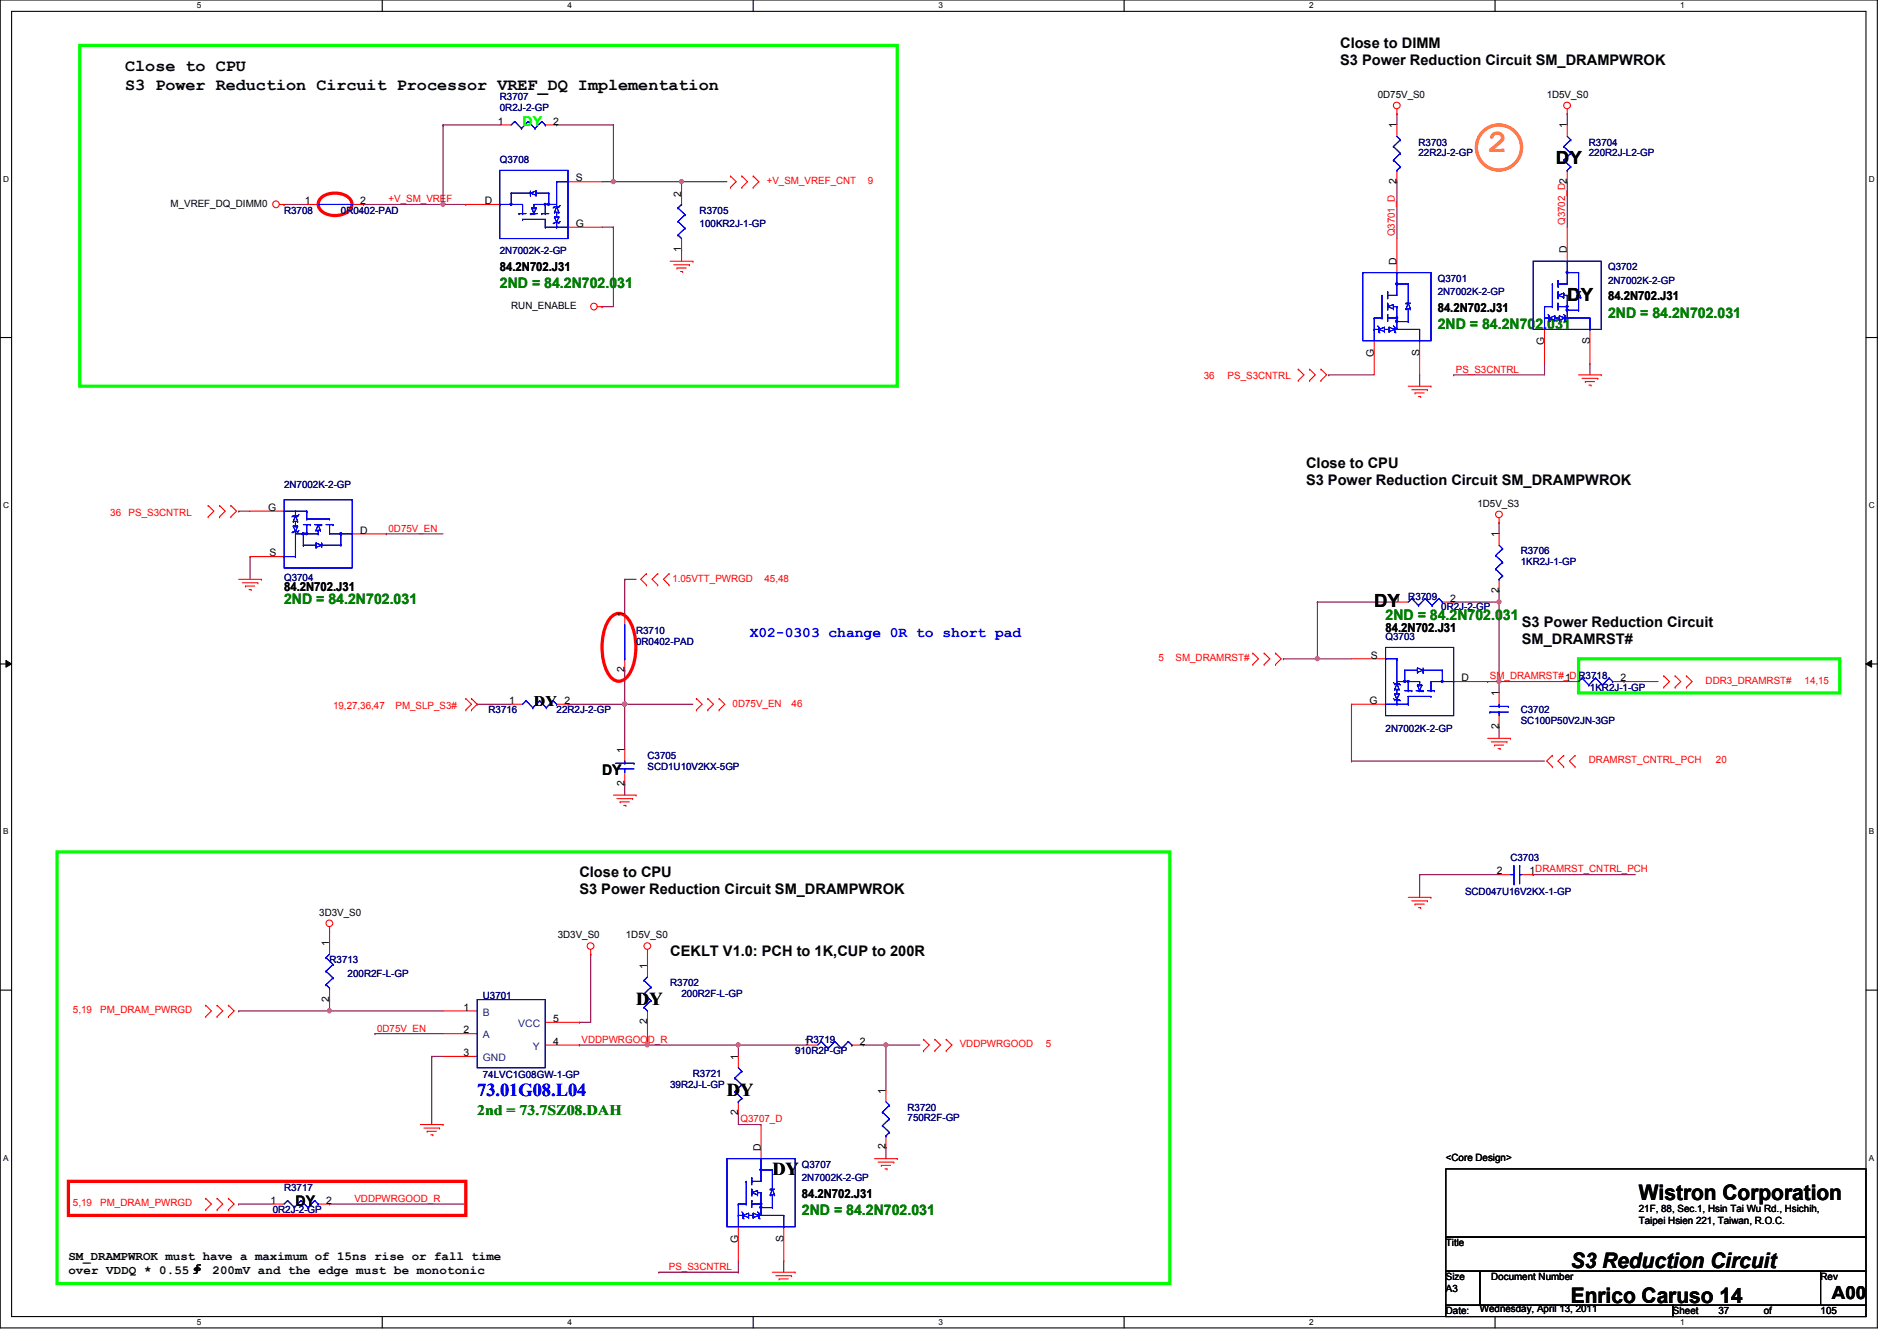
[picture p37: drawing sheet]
<svg xmlns="http://www.w3.org/2000/svg" width="297mm" height="210mm" viewBox="0 0 297 210" stroke-linecap="round" stroke-linejoin="round" font-family="sans-serif">
<defs><g id="words">
<text font-size="5.1" fill="#ff8000" x="233" y="23.8">2</text>
<g font-size="3.3">
<text x="256.6" y="187.9">Wistron Corporation</text>
<text x="246" y="203.9">Enrico Caruso 14</text>
<text x="246" y="198.5">S3 Reduction Circuit</text>
</g>
<g font-size="2.8">
<text x="243.6" y="25.7">DY</text>
<text x="245.4" y="47.1">DY</text>
<text x="215.2" y="95.1">DY</text>
<text x="99.6" y="157.3">DY</text>
<text x="113.8" y="171.5">DY</text>
<text x="120.9" y="183.9">DY</text>
<text x="286.8" y="203.4">A00</text>
</g>
<text font-size="2.8" fill="#00f" x="74.7" y="171.5">73.01G08.L04</text>
<g font-size="2.6">
<text x="19.6" y="11">Close to CPU</text>
<text x="19.6" y="14">S3 Power Reduction Circuit Processor VREF_DQ Implementation</text>
</g>
<g font-size="2.3">
<text x="209.8" y="7.5">Close to DIMM</text>
<text x="209.8" y="10.2">S3 Power Reduction Circuit SM_DRAMPWROK</text>
<text x="204.5" y="73.2">Close to CPU</text>
<text x="204.5" y="76">S3 Power Reduction Circuit SM_DRAMPWROK</text>
<text x="238.3" y="98.1">S3 Power Reduction Circuit</text>
<text x="238.3" y="100.9">SM_DRAMRST#</text>
<text x="83.6" y="110.6">DY</text>
<text x="94.3" y="121.2">DY</text>
<text x="90.7" y="137.2">Close to CPU</text>
<text x="90.7" y="140">S3 Power Reduction Circuit SM_DRAMPWROK</text>
<text x="104.9" y="149.7">CEKLT V1.0: PCH to 1K,CUP to 200R</text>
<text x="46.3" y="188.8">DY</text>
</g>
<g font-size="2.3" fill="#008000">
<text x="78.3" y="45.1">2ND = 84.2N702.031</text>
<text x="225.1" y="51.6">2ND = 84.2N702.031</text>
<text x="251.8" y="49.8">2ND = 84.2N702.031</text>
<text x="44.5" y="94.6">2ND = 84.2N702.031</text>
<text x="217" y="97.1">2ND = 84.2N702.031</text>
<text x="74.7" y="174.6">2nd = 73.7SZ08.DAH</text>
<text x="125.6" y="190.2">2ND = 84.2N702.031</text>
</g>
<text font-size="2.3" fill="#00f" x="117.4" y="99.7">X02-0303 change 0R to short pad</text>
<text font-size="2.1" fill="#0f0" x="81.8" y="19.8">DY</text>
<g font-size="1.9">
<text x="78.3" y="42.4">84.2N702.J31</text>
<text x="251.8" y="47">84.2N702.J31</text>
<text x="225.1" y="48.8">84.2N702.J31</text>
<text x="44.5" y="92.5">84.2N702.J31</text>
<text x="217" y="98.9">84.2N702.J31</text>
<text x="125.6" y="187.5">84.2N702.J31</text>
<text x="10.7" y="197.2">SM_DRAMPWROK must have a maximum of 15ns rise or fall time</text>
<text x="10.7" y="199.4">over VDDQ * 0.55∮ 200mV and the edge must be monotonic</text>
</g>
<g font-size="1.6" fill="#000080">
<text x="78.3" y="15.7">R3707</text>
<text x="78.3" y="17.4">0R2J-2-GP</text>
<text x="222.1" y="22.8">R3703</text>
<text x="248.8" y="22.8">R3704</text>
<text x="78.3" y="25.4">Q3708</text>
<text x="222.1" y="24.4">22R2J-2-GP</text>
<text x="248.8" y="24.4">220R2J-L2-GP</text>
<text x="44.5" y="33.4">R3708</text>
<text x="53.4" y="33.4">0R0402-PAD</text>
<text x="109.6" y="33.4">R3705</text>
<text x="109.6" y="35.6">100KR2J-1-GP</text>
<text x="78.3" y="39.8">2N7002K-2-GP</text>
<text x="225.1" y="44.1">Q3701</text>
<text x="225.1" y="46.2">2N7002K-2-GP</text>
<text x="251.8" y="42.3">Q3702</text>
<text x="251.8" y="44.4">2N7002K-2-GP</text>
<text x="44.5" y="76.5">2N7002K-2-GP</text>
<text x="238.1" y="86.8">R3706</text>
<text x="238.1" y="88.4">1KR2J-1-GP</text>
<text x="44.5" y="90.9">Q3704</text>
<text x="220.5" y="93.9">R3709</text>
<text x="225.7" y="95.5">0R2J-2-GP</text>
<text x="99.6" y="99.2">R3710</text>
<text x="99.6" y="101">0R0402-PAD</text>
<text x="217" y="100.1">Q3703</text>
<text x="247.2" y="106.3">R3718</text>
<text x="76.5" y="111.7">R3716</text>
<text x="87.2" y="111.7">22R2J-2-GP</text>
<text x="238.1" y="111.7">C3702</text>
<text x="238.1" y="113.3">SC100P50V2JN-3GP</text>
<text x="249" y="108.1">1KR2J-1-GP</text>
<text x="101.4" y="118.8">C3705</text>
<text x="217" y="114.5">2N7002K-2-GP</text>
<text x="101.4" y="120.6">SCD1U10V2KX-5GP</text>
<text x="236.5" y="134.8">C3703</text>
<text x="229.4" y="140.1">SCD047U16V2KX-1-GP</text>
<text x="51.6" y="150.8">R3713</text>
<text x="54.4" y="152.9">200R2F-L-GP</text>
<text x="104.9" y="154.3">R3702</text>
<text x="75.6" y="156.3">U3701</text>
<text x="106.7" y="156.1">200R2F-L-GP</text>
<text x="124.5" y="165">910R2F-GP</text>
<text x="75.6" y="168.7">74LVC1G08GW-1-GP</text>
<text x="104.9" y="170.3">39R2J-L-GP</text>
<text x="108.5" y="168.6">R3721</text>
<text x="142.1" y="173.9">R3720</text>
<text x="142.1" y="175.5">750R2F-GP</text>
<text x="125.6" y="182.8">Q3707</text>
<text x="125.6" y="184.9">2N7002K-2-GP</text>
<text x="42.7" y="189.9">0R2J-2-GP</text>
<text x="44.5" y="186.4">R3717</text>
</g>
<g font-size="1.6">
<text x="215.7" y="15.3">0D75V_S0</text>
<text x="242.2" y="15.3">1D5V_S0</text>
<text x="77.9" y="19.5">1</text>
<text x="86.6" y="19.5">2</text>
<text x="218.7" y="20.1" transform="rotate(-90 218.7 20.1)">1</text>
<text x="245.4" y="20.1" transform="rotate(-90 245.4 20.1)">1</text>
<text x="90.2" y="28.4">S</text>
<text x="218.7" y="28.8" transform="rotate(-90 218.7 28.8)">2</text>
<text x="26.7" y="32.4">M_VREF_DQ_DIMM0</text>
<text x="47.7" y="32">1</text>
<text x="56.4" y="32">2</text>
<text x="75.9" y="32">D</text>
<text x="90.2" y="35.5">G</text>
<text x="106.7" y="30.8" transform="rotate(-90 106.7 30.8)">2</text>
<text x="106.7" y="39.5" transform="rotate(-90 106.7 39.5)">1</text>
<text x="218.7" y="41.4" transform="rotate(-90 218.7 41.4)">D</text>
<text x="245.4" y="39.7" transform="rotate(-90 245.4 39.7)">D</text>
<text x="80" y="48.4">RUN_ENABLE</text>
<text x="248.9" y="53.9" transform="rotate(-90 248.9 53.9)">S</text>
<text x="215.1" y="55.8" transform="rotate(-90 215.1 55.8)">G</text>
<text x="222.2" y="55.7" transform="rotate(-90 222.2 55.7)">S</text>
<text x="241.8" y="54.1" transform="rotate(-90 241.8 54.1)">G</text>
<text x="42" y="80">G</text>
<text x="56.4" y="83.5">D</text>
<text x="231.3" y="79.3">1D5V_S3</text>
<text x="42.2" y="87.1">S</text>
<text x="234.7" y="84.1" transform="rotate(-90 234.7 84.1)">1</text>
<text x="218.4" y="94.2">1</text>
<text x="227.1" y="94.2">2</text>
<text x="234.7" y="92.8" transform="rotate(-90 234.7 92.8)">2</text>
<text x="97.8" y="96.6" transform="rotate(-90 97.8 96.6)">1</text>
<text x="97.8" y="105.2" transform="rotate(-90 97.8 105.2)">2</text>
<text x="214.7" y="103.1">S</text>
<text x="228.9" y="106.6">D</text>
<text x="245.1" y="106.6">1</text>
<text x="253.7" y="106.6">2</text>
<text x="79.7" y="110.2">1</text>
<text x="88.4" y="110.2">2</text>
<text x="214.5" y="110.2">G</text>
<text x="234.7" y="109" transform="rotate(-90 234.7 109)">1</text>
<text x="97.8" y="117.9" transform="rotate(-90 97.8 117.9)">1</text>
<text x="234.7" y="114.1" transform="rotate(-90 234.7 114.1)">2</text>
<text x="97.8" y="123" transform="rotate(-90 97.8 123)">2</text>
<text x="234.4" y="136.9">2</text>
<text x="239.5" y="136.9">1DRAMRST_CNTRL_PCH</text>
<text x="50" y="143.3">3D3V_S0</text>
<text x="51.6" y="148.1" transform="rotate(-90 51.6 148.1)">1</text>
<text x="87.3" y="146.9">3D3V_S0</text>
<text x="98" y="146.9">1D5V_S0</text>
<text x="101.3" y="151.7" transform="rotate(-90 101.3 151.7)">1</text>
<text x="51.6" y="156.8" transform="rotate(-90 51.6 156.8)">2</text>
<text x="72.6" y="158.2">1</text>
<text x="72.6" y="161.8">2</text>
<text x="86.6" y="160">5</text>
<text x="101.3" y="160.4" transform="rotate(-90 101.3 160.4)">2</text>
<text x="72.6" y="165.3">3</text>
<text x="86.6" y="163.5">4</text>
<text x="115.6" y="165.9" transform="rotate(-90 115.6 165.9)">1</text>
<text x="125.9" y="163.5">1R3719</text>
<text x="134.6" y="163.5">2</text>
<text x="138.7" y="171.2" transform="rotate(-90 138.7 171.2)">1</text>
<text x="115.6" y="174.6" transform="rotate(-90 115.6 174.6)">2</text>
<text x="138.7" y="179.9" transform="rotate(-90 138.7 179.9)">2</text>
<text x="119.1" y="180.1" transform="rotate(-90 119.1 180.1)">D</text>
<text x="226.4" y="181.7">&lt;Core Design&gt;</text>
<text x="42.4" y="188.4">1</text>
<text x="51.1" y="188.4">2</text>
<text x="256.6" y="189.7">21F, 88, Sec.1, Hsin Tai Wu Rd., Hsichih,</text>
<text x="256.6" y="191.6">Taipei Hsien 221, Taiwan, R.O.C.</text>
<text x="115.6" y="194.5" transform="rotate(-90 115.6 194.5)">G</text>
<text x="122.7" y="194.4" transform="rotate(-90 122.7 194.4)">S</text>
<text x="226.4" y="195.1">Title</text>
<text x="226.4" y="200.4">Size</text>
<text x="226.4" y="202.2">A3</text>
<text x="233.5" y="200.4">Document Number</text>
<text x="285.1" y="200.4">Rev</text>
<text x="226.4" y="205.7">Date:</text>
<text x="231.7" y="205.4">Wednesday, April 13, 2011</text>
<text x="262" y="205.7">Sheet</text>
<text x="269.1" y="205.7">37</text>
<text x="276.2" y="205.7">of</text>
<text x="285.1" y="205.7">105</text>
</g>
<g font-size="1.6" fill="#f00">
<text x="120.1" y="28.8">+V_SM_VREF_CNT</text>
<text x="135.9" y="28.8">9</text>
<text x="60.8" y="31.7">+V_SM_VREF</text>
<text x="245.1" y="35.2" transform="rotate(-90 245.1 35.2)">Q3702_D2</text>
<text x="218.4" y="37" transform="rotate(-90 218.4 37)">Q3701_D</text>
<text x="188.5" y="59.4">36</text>
<text x="192.2" y="59.4">PS_S3CNTRL</text>
<text x="228" y="58.3">PS_S3CNTRL</text>
<text x="17.3" y="80.7">36</text>
<text x="20.1" y="80.7">PS_S3CNTRL</text>
<text x="60.8" y="83.2">0D75V_EN</text>
<text x="105.3" y="91.1">1.05VTT_PWRGD</text>
<text x="119.7" y="91.1">45,48</text>
<text x="181.4" y="103.5">5</text>
<text x="184.1" y="103.5">SM_DRAMRST#</text>
<text x="233.3" y="106.3">SM_DRAMRST#_D</text>
<text x="267.1" y="107.1">DDR3_DRAMRST#</text>
<text x="282.6" y="107.1">14,15</text>
<text x="52.2" y="111">19,27,36,47</text>
<text x="61.9" y="111">PM_SLP_S3#</text>
<text x="114.7" y="110.6">0D75V_EN</text>
<text x="123.9" y="110.6">46</text>
<text x="248.8" y="119.5">DRAMRST_CNTRL_PCH</text>
<text x="268.7" y="119.5">20</text>
<text x="11.4" y="158.6">5,19</text>
<text x="15.7" y="158.6">PM_DRAM_PWRGD</text>
<text x="59.1" y="161.5">0D75V_EN</text>
<text x="91.1" y="163.2">VDDPWRGOOD_R</text>
<text x="150.3" y="164">VDDPWRGOOD</text>
<text x="163.8" y="164">5</text>
<text x="115.9" y="175.7">Q3707_D</text>
<text x="11.4" y="188.8">5,19</text>
<text x="15.7" y="188.8">PM_DRAM_PWRGD</text>
<text x="55.5" y="188.1">VDDPWRGOOD_R</text>
<text x="104.7" y="198.8">PS_S3CNTRL</text>
</g>
<g font-size="1.6" fill="#004080">
<text x="75.6" y="159">B</text>
<text x="81.1" y="160.7">VCC</text>
<text x="75.6" y="162.5">A</text>
<text x="75.6" y="166.1">GND</text>
<text x="83.4" y="164.3">Y</text>
</g>
<g font-size="1.3">
<text x="30.8" y="1.3">5</text>
<text x="88.9" y="1.3">4</text>
<text x="146.9" y="1.3">3</text>
<text x="205" y="1.3">2</text>
<text x="263.1" y="1.3">1</text>
<text x=".5" y="28.4">D</text>
<text x="292.6" y="28.4">D</text>
<text x=".5" y="79.5">C</text>
<text x="292.6" y="79.5">C</text>
<text x=".5" y="130.6">B</text>
<text x="292.6" y="130.6">B</text>
<text x=".5" y="181.7">A</text>
<text x="292.6" y="181.7">A</text>
<text x="30.8" y="207.4">5</text>
<text x="88.9" y="207.4">4</text>
<text x="146.9" y="207.4">3</text>
<text x="205" y="207.4">2</text>
<text x="263.1" y="207.4">1</text>
</g>
</g></defs>
<path d="M0 0h294v207.9h-294zM1.8 1.8h290.4v204.3h-290.4z" fill="none" stroke="#000" stroke-width=".17"/>
<g fill="#fff">
<path d="M30.8 .2h.7v1.4h-.7z"/>
<path d="M30.8 206.2h.7v1.4h-.7z"/>
</g>
<path d="M59.9 0v1.8M59.9 206.1v1.8" fill="none" stroke="#000" stroke-width=".17"/>
<g fill="#fff">
<path d="M88.9 .2h.6v1.4h-.6z"/>
<path d="M88.9 206.2h.6v1.4h-.6z"/>
</g>
<path d="M117.9 0v1.8M117.9 206.1v1.8" fill="none" stroke="#000" stroke-width=".17"/>
<g fill="#fff">
<path d="M146.9 .2h.7v1.4h-.7z"/>
<path d="M146.9 206.2h.7v1.4h-.7z"/>
</g>
<path d="M176 0v1.8M176 206.1v1.8" fill="none" stroke="#000" stroke-width=".17"/>
<g fill="#fff">
<path d="M205 .2h.7v1.4h-.7z"/>
<path d="M205 206.2h.7v1.4h-.7z"/>
</g>
<path d="M234.1 0v1.8M234.1 206.1v1.8" fill="none" stroke="#000" stroke-width=".17"/>
<g fill="#fff">
<path d="M263.1 .2h.7v1.4h-.7z"/>
<path d="M263.1 206.2h.7v1.4h-.7z"/>
<path d="M.5 27.3h.9v1.4h-.9z"/>
<path d="M292.6 27.3h.9v1.4h-.9z"/>
<path d="M.5 78.4h.9v1.4h-.9z"/>
<path d="M292.6 78.4h.9v1.4h-.9z"/>
</g>
<path d="M0 52.8h1.8M292.2 52.8h1.8" fill="none" stroke="#000" stroke-width=".17"/>
<g fill="#fff">
<path d="M.5 129.5h.8v1.4h-.8z"/>
<path d="M292.6 129.5h.9v1.4h-.9z"/>
</g>
<path d="M0 103.9h1.8M292.2 103.9h1.8" fill="none" stroke="#000" stroke-width=".17"/>
<path d="M.9 103.4l.9 .5-.9 .5zM292.2 103.9l.9-.5v1z" fill="#000"/>
<path d="M.9 103.4l.9 .5-.9 .5zM292.2 103.9l.9-.5v1z" fill="none" stroke="#000" stroke-width=".16"/>
<g fill="#fff">
<path d="M.5 180.5h.8v1.4h-.8z"/>
<path d="M292.6 180.5h.9v1.4h-.9z"/>
</g>
<path d="M0 155h1.8M292.2 155h1.8" fill="none" stroke="#000" stroke-width=".17"/>
<g fill="none" stroke="#800040" stroke-width=".17">
<path d="M218.7 17.8h.1M218.7 17.8v1.8M218.7 28.4h.1M218.7 28.4v8.9M208.1 58.7h.1M208.1 58.7h7.1M222.3 58.7h.1M222.3 58.7v1.8M227.6 58.7h.1M241.8 56.9h.1M241.8 56.9v1.8h-14.2M37.4 80h.1"/>
<path d="M37.4 80h1.8M39.2 87.1h.1M39.2 87.1v3.6M60.5 83.6h.1M60.5 83.6h8.9M206.3 94.2h.1M206.3 94.2v8.9M206.3 94.2h12.4M234.7 92.5h.1M234.7 92.5v1.7M201 103.1h.1M201 103.1h10.6"/>
<path d="M206.3 103.1h.1M211.6 119.1h.1M211.6 110.2h.1M211.6 119.1h30.2M211.6 110.2v8.9M234.7 113.8h.1M234.7 113.8v1.8"/>
</g>
<circle cx="206.3" cy="103.1" r=".32" fill="#f0f"/>
<circle cx="206.3" cy="103.1" r=".32" fill="none" stroke="#f0f" stroke-width=".17"/>
<path d="M234.7 94.2h.1M234.7 94.2v14.3M234.7 106.7h.1" fill="none" stroke="#800040" stroke-width=".17"/>
<circle cx="234.7" cy="106.7" r=".32" fill="#f0f"/>
<circle cx="234.7" cy="106.7" r=".32" fill="none" stroke="#f0f" stroke-width=".17"/>
<circle cx="234.7" cy="94.2" r=".32" fill="#f0f"/>
<circle cx="234.7" cy="94.2" r=".32" fill="none" stroke="#f0f" stroke-width=".17"/>
<g fill="none" stroke="#800040" stroke-width=".17">
<path d="M227.6 94.2h.1M227.6 94.2h7.1M234.7 81.8h.1M234.7 81.8v1.8M233 106.7h.1M233 106.7h12.4M234.7 106.7h.1M254.3 106.7h.1M254.3 106.7h5.3M222.3 136.9h.1M222.3 136.9v3.6M222.3 136.9h12.4"/>
<path d="M240.1 136.9h.1M240.1 136.9h16M37.4 158.2h.1M37.4 158.2h32M51.6 145.8h.1M51.6 156.5h.1M51.6 158.2h.1M51.6 145.8v1.8M51.6 156.5v1.7M138.7 163.6h.1M138.7 163.6v7.1"/>
</g>
<circle cx="51.6" cy="158.2" r=".32" fill="#f0f"/>
<circle cx="51.6" cy="158.2" r=".32" fill="none" stroke="#f0f" stroke-width=".17"/>
<path d="M92.5 149.4h.1M92.5 149.4v10.6h-1.8M101.4 149.4h.1M101.4 149.4v1.7M58.7 161.8h.1M58.7 161.8h10.7M67.6 165.4h.1M67.6 165.4h1.8M90.7 160h.1M90.7 163.6h.1M90.7 163.6h10.7" fill="none" stroke="#800040" stroke-width=".17"/>
<circle cx="101.4" cy="163.5" r=".32" fill="#f0f"/>
<circle cx="101.4" cy="163.5" r=".32" fill="none" stroke="#f0f" stroke-width=".17"/>
<path d="M67.6 165.4h.1M67.6 165.4v10.6M138.7 163.6h.1M138.7 163.6h5.4" fill="none" stroke="#800040" stroke-width=".17"/>
<circle cx="138.7" cy="163.5" r=".32" fill="#f0f"/>
<circle cx="138.7" cy="163.5" r=".32" fill="none" stroke="#f0f" stroke-width=".17"/>
<g fill="none" stroke="#800040" stroke-width=".17">
<path d="M87.2 19.6h.1M87.2 19.6h8.9M96.1 19.6h.1M96.1 19.6v8.8M94.3 35.6h1.8M96.1 35.6h.1M96.1 35.6v12.4h-1.8M94.3 48h.1M115.6 174.2h.1M115.6 174.2v1.8M135.2 163.6h.1M135.2 163.6h3.5"/>
<path d="M138.7 179.6h.1M138.7 179.6v1.8M37.4 188.5h.1M37.4 188.5h5.3M51.6 188.5h.1M51.6 188.5h21.3M103.2 199.1h.1M103.2 199.1h12.4M115.6 199.1h.1M115.6 197.4v1.7"/>
</g>
<circle cx="96" cy="28.4" r=".32" fill="#f0f"/>
<circle cx="96" cy="28.4" r=".32" fill="none" stroke="#f0f" stroke-width=".17"/>
<path d="M56.9 32h.1M56.9 32h12.5" fill="none" stroke="#800040" stroke-width=".17"/>
<circle cx="69.4" cy="32" r=".32" fill="#f0f"/>
<circle cx="69.4" cy="32" r=".32" fill="none" stroke="#f0f" stroke-width=".17"/>
<path d="M69.4 19.6h.1M69.4 19.6v12.4h3.5M69.4 19.6h8.9M44.5 32h.1M44.5 32h3.5M72.9 32h.1M96.1 28.4h.1M96.1 28.4h17.7M106.7 28.4h.1M106.7 39.1h.1M106.7 28.4v1.8M106.7 39.1v1.8" fill="none" stroke="#800040" stroke-width=".17"/>
<circle cx="106.7" cy="28.4" r=".32" fill="#f0f"/>
<circle cx="106.7" cy="28.4" r=".32" fill="none" stroke="#f0f" stroke-width=".17"/>
<path d="M94.3 28.4h1.8M96.1 28.4h.1M97.8 110.2h.1M97.8 110.2h10.7" fill="none" stroke="#800040" stroke-width=".17"/>
<circle cx="97.8" cy="110.2" r=".32" fill="#f0f"/>
<circle cx="97.8" cy="110.2" r=".32" fill="none" stroke="#f0f" stroke-width=".17"/>
<path d="M97.8 90.7h.1M97.8 90.7v5.3M97.8 90.7h1.8M74.7 110.2h.1M74.7 110.2h5.3M88.9 110.2h.1M88.9 110.2h8.9M97.8 104.9h.1M97.8 110.2h.1M97.8 104.9v12.4M97.8 122.7h.1M97.8 122.7v1.8" fill="none" stroke="#800040" stroke-width=".17"/>
<circle cx="97.8" cy="110.2" r=".32" fill="#f0f"/>
<circle cx="97.8" cy="110.2" r=".32" fill="none" stroke="#f0f" stroke-width=".17"/>
<g fill="none" stroke="#800040" stroke-width=".17">
<path d="M245.4 17.8h.1M245.4 17.8v1.8M245.4 28.4h.1M245.4 28.4v7.2M249 56.9h.1M249 56.9v1.8M101.4 160h.1M101.4 163.6h.1M101.4 160v3.6M101.4 163.6h24.9M115.6 163.6h.1M115.6 163.6v1.8"/>
<path d="M115.6 176h3.6M119.2 176h.1M122.7 197.4h.1M122.7 197.4v1.7"/>
</g>
<circle cx="115.6" cy="163.5" r=".32" fill="#f0f"/>
<circle cx="115.6" cy="163.5" r=".32" fill="none" stroke="#f0f" stroke-width=".17"/>
<g fill="none" stroke="#f00" stroke-width=".17">
<path d="M218.7 17.8h.1M218.7 17.1v.7M245.4 17.8h.1M245.4 17.1v.7M43.8 32h.7M44.5 32h.1M114.4 29.3h.1M114.4 27.6h.1M114.4 27.6l.9 .8-.9 .9M116.2 27.6h.1M116.2 29.3h.1M116.2 27.6l.8 .8-.8 .9"/>
<path d="M117.9 29.3h.1M117.9 27.6h.1M117.9 27.6l.9 .8-.9 .9M93.6 48h.7M94.3 48h.1M104.9 40.9h3.6M105.5 41.4h2.4M106 42h.1M106 42h1.4M106.5 42.5h.4M106.9 42.5h.1M107.9 41.4h.1"/>
<path d="M108.5 40.9h.1M203.3 59.6h.1M203.3 57.8h.1M203.3 57.8l.9 .9-.9 .9M205.1 57.8h.1M205.1 59.6h.1M205.1 57.8l.8 .9-.8 .9M206.8 59.6h.1M206.8 57.8h.1M206.8 57.8l.9 .9-.9 .9M247.2 58.7h3.5M247.7 59.2h2.5"/>
<path d="M248.2 59.7h.1M248.2 59.7h1.5M250.2 59.2h.1M250.7 58.7h.1M32.6 79.1h.1M32.6 79.1l.9 .9-.9 .9M34.4 79.1h.1M34.4 79.1l.9 .9-.9 .9M36.1 79.1h.1M36.1 79.1l.9 .9-.9 .9M220.5 60.5h3.6M221.1 61h2.4"/>
<path d="M221.6 61.5h.1M221.6 61.5h1.4M222.1 62.1h.4M222.5 62.1h.1M223.5 61h.1M224.1 60.5h.1M248.8 60.3h.3M249.1 60.3h.1M32.6 80.9h.1M34.4 80.9h.1M36.1 80.9h.1M37.4 90.7h3.5"/>
<path d="M37.9 91.2h2.5M38.4 91.7h.1M38.4 91.7h1.5M39 92.3h.3M39.3 92.3h.1M40.4 91.2h.1M40.9 90.7h.1M101.2 91.6h.1M101.2 89.8h.1M101.2 89.8l-.9 .9 .9 .9M103 89.8h.1M103 91.6h.1"/>
<path d="M103 89.8l-.9 .9 .9 .9M104.8 91.6h.1M104.8 89.8h.1M104.8 89.8l-.9 .9 .9 .9M234.7 81.8h.1M234.7 81.1v.7M72.9 111.1h.1M72.9 109.3h.1M72.9 109.3l.9 .9-.9 .9M73.8 109.3h.1M73.8 111.1h.1M73.8 109.3l.9 .9-.9 .9"/>
<path d="M109 111.1h.1M109 109.3h.1M109 109.3l.9 .9-.9 .9M110.8 109.3h.1M110.8 111.1h.1M110.8 109.3l.9 .9-.9 .9M112.6 111.1h.1M112.6 109.3h.1M112.6 109.3l.9 .9-.9 .9M196.2 102.2h.1M196.2 104h.1M196.2 102.2l.9 .9-.9 .9"/>
<path d="M197.9 104h.1M197.9 102.2h.1M197.9 102.2l.9 .9-.9 .9M199.7 102.2h.1M199.7 104h.1M199.7 102.2l.9 .9-.9 .9M233 115.6h3.5M233.5 116.1h2.5M234 116.6h.1M234 116.6h1.5M234.6 117.2h.3M234.9 117.2h.1"/>
<path d="M236 116.1h.1M236.5 115.6h.1M243.1 118.2h.1M243.1 118.2l-.9 .9 .9 .9M244.9 118.2h.1M244.9 118.2l-.9 .9 .9 .9M246.6 118.2h.1M246.6 118.2l-.9 .9 .9 .9M260.5 107.6h.1M260.5 105.8h.1M260.5 105.8l.9 .9-.9 .9M262.3 105.8h.1"/>
<path d="M262.3 107.6h.1M262.3 105.8l.9 .9-.9 .9M264.1 107.6h.1M264.1 105.8h.1M264.1 105.8l.9 .9-.9 .9M96.1 124.5h3.5M96.6 125h2.5M97.1 125.5h.1M97.1 125.5h1.4M97.7 126.1h.3M98 126.1h.1M99.1 125h.1"/>
<path d="M99.6 124.5h.1M243.1 120h.1M244.9 120h.1M246.6 120h.1M32.2 159.1h.1M32.2 157.4h.1M32.2 157.4l.9 .8-.9 .9M34 157.4h.1M34 159.1h.1M34 157.4l.9 .8-.9 .9M35.8 159.1h.1M35.8 157.4h.1"/>
<path d="M35.8 157.4l.9 .8-.9 .9M51.6 145.8h.1M51.6 145.1v.7M92.5 149.4h.1M92.5 148.6v.8M101.4 149.4h.1M101.4 148.6v.8M220.5 140.5h3.6M221.1 141h2.4M221.6 141.5h.1M221.6 141.5h1.4M222.1 142.1h.4"/>
<path d="M222.5 142.1h.1M223.5 141h.1M224.1 140.5h.1M65.8 176h3.6M66.4 176.6h2.4M66.9 177.1h.1M66.9 177.1h1.4M67.4 177.6h.4M67.8 177.6h.1M68.8 176.6h.1M69.4 176h.1M119.2 176v5.4"/>
<path d="M144.6 164.5h.1M144.6 162.7h.1M144.6 162.7l.9 .9-.9 .9M146.4 162.7h.1M146.4 164.5h.1M146.4 162.7l.9 .9-.9 .9M148.2 164.5h.1M148.2 162.7h.1M148.2 162.7l.9 .9-.9 .9M32.2 189.4h.1M32.2 187.6h.1M32.2 187.6l.9 .9-.9 .9"/>
<path d="M34 187.6h.1M34 189.4h.1M34 187.6l.9 .9-.9 .9M35.8 189.4h.1M35.8 187.6h.1M35.8 187.6l.9 .9-.9 .9M115.6 192v5.4M120.9 199.1h3.6M121.5 199.7h2.4M122.7 192v5.4M123.9 199.7h.1M124.5 199.1h.1"/>
<path d="M136.9 181.4h3.6M137.5 181.9h2.5M138 182.4h.1M138 182.4h1.4M138.6 183h.3M138.9 183h.1M140 181.9h.1M140.5 181.4h.1M122 200.2h.1M122 200.2h1.4M122.6 200.7h.3M122.9 200.7h.1"/>
<circle cx="218.7" cy="16.5" r=".52"/>
<circle cx="245.4" cy="16.5" r=".52"/>
<circle cx="43.2" cy="32" r=".52"/>
<circle cx="93" cy="48" r=".52"/>
<circle cx="234.7" cy="80.5" r=".52"/>
<circle cx="51.6" cy="144.5" r=".52"/>
<circle cx="92.5" cy="148.1" r=".52"/>
<circle cx="101.4" cy="148.1" r=".52"/>
</g>
<path d="M226.4 183h65.8v10.6h-65.8zM226.4 193.6h65.8v5.4h-65.8zM226.4 199h5.3v5.3h-5.3zM231.7 199h53.4v5.3h-53.4zM285.1 199h7.1v5.3h-7.1zM226.4 204.3h35.6v1.8h-35.6zM262 204.3h30.2v1.8h-30.2z" fill="none" stroke="#000" stroke-width=".17"/>
<circle cx="234.7" cy="23.1" r="3.5" fill="none" stroke="#ff8000" stroke-width=".51"/>
<path d="M12.5 7.1h128v53.4h-128zM247.2 103.1h40.9v5.4h-40.9zM8.9 133.3h174.3v67.6h-174.3z" fill="none" stroke="#0f0" stroke-width=".51"/>
<path d="M50.2 31.1a3.5 3.5 0 0 1 4.6 0 1.5 1.5 0 0 1-1 2.4 3.2 3.2 0 0 1-3.9-1.1l-.1-.4 .1-.5zM95.9 96.4a1.61 1.61 0 0 1 2.5 .5 8.9 8.9 0 0 1 0 8.8 1.67 1.67 0 0 1-1.5 .9 1.67 1.67 0 0 1-1.5-.9 9 9 0 0 1 0-8.8zM10.7 184.9h62.2v5.3h-62.2z" fill="none" stroke="#f00" stroke-width=".51"/>
<g fill="none" stroke="#00f" stroke-width=".17">
<path d="M115.6 188.5h.1M115.6 190.2h.1M115.6 188.5v3.5M115.6 190.2h.7M115.6 188.5h1.2M116.2 189.7l.1 .2M116.3 189.9h.1M116.3 190.6h.1M116.3 190.2h.1M116.3 189.9v.7M116.3 190.6l.2 .2M116.3 190.2l.9 .4"/>
<path d="M116.8 188.5h.1M116.8 184.9h.1M116.8 184.9v3.6M117.2 190.6h.1M117.2 189.9h.1M117.2 190.2h.7M117.2 189.9v.7M117.2 189.9l-.9 .3M117.9 190.6h.1M117.9 189.9h.1M117.9 190.2h.1M117.9 189.9v.7"/>
<path d="M117.9 189.9l.9 .3M118.6 189.7l.2 .2M118.8 190.2h.1M118.8 190.6h.1M118.8 189.9h.1M118.8 190.2h3.9M118.8 190.2l-.9 .4M118.8 190.6l.2 .2M118.8 189.9v.7M119.2 186.7h.1M119.2 186.7v3.5M122.7 190.2h.1"/>
<path d="M122.7 192h.1M122.7 190.2v1.8"/>
</g>
<path d="M119 188.3h.2v.2h-.2z" fill-rule="evenodd" fill="#00f"/>
<path d="M117.7 188.5h.1M117.7 187.9h.1M117.7 188.5h1.5M117.7 187.9v1.1M119 188.3h.2v.2h-.2z" fill="none" stroke="#00f" stroke-width=".17"/>
<path d="M119 188.8h.2v.3h-.2z" fill-rule="evenodd" fill="#00f"/>
<g fill="none" stroke="#00f" stroke-width=".17">
<path d="M117.7 186.1h.1M117.7 186.4h.1M117.7 186.7h.1M117.7 184.9h.1M117.7 184.4h.1M117.7 184.4v1.1M117.7 186.1v1.1M117.7 186.7l.9 .3M118.6 186.7h.1M118.6 187h.1M118.6 186.7h.6M118.6 186.4l-.9 .3"/>
<path d="M119 188.8h.2v.3h-.2zM119.2 181.4h.1M119.2 183.1h.1M119.2 181.4v3.5h-1.5M119.2 183.1h1.7M119.3 189h1.6M120.6 187h.1M120.6 186.1h.1M120.6 187h.7M120.6 186.1h.7M120.9 189h.1M120.9 187h.1"/>
<path d="M120.9 186.1h.1M120.9 183.1h.1M120.9 183.1v3M120.9 187v2M120.9 186.1l.4 .9M120.9 186.1l-.3 .9M121.3 187h.1"/>
</g>
<path d="M119 183h.2v.2h-.2z" fill-rule="evenodd" fill="#00f"/>
<g fill="none" stroke="#00f" stroke-width=".17">
<path d="M113.8 181.4h10.7v10.6h-10.7zM115.6 188.5h.1M115.6 190.2h.1M115.6 188.5v3.5M115.6 190.2h.7M115.6 188.5h1.2M116.2 189.7l.1 .2M116.3 189.9h.1M116.3 190.6h.1M116.3 190.2h.1M116.3 189.9v.7M116.3 190.6l.2 .2"/>
<path d="M116.3 190.2l.9 .4M116.8 188.5h.1M116.8 184.9h.1M116.8 184.9v3.6M117.2 190.6h.1M117.2 189.9h.1M117.2 190.2h.7M117.2 189.9v.7M117.2 189.9l-.9 .3M117.9 190.6h.1M117.9 189.9h.1M117.9 190.2h.1"/>
<path d="M117.9 189.9v.7M117.9 189.9l.9 .3M118.6 186.4h.1M118.6 186.4v.6M118.6 189.7l.2 .2M118.8 190.2h.1M118.8 190.6h.1M118.8 189.9h.1M118.8 190.2h3.9M118.8 190.2l-.9 .4M118.8 190.6l.2 .2M118.8 189.9v.7"/>
<path d="M119 183h.2v.2h-.2zM119.2 186.7h.1M119.2 186.7v3.5M122.7 190.2h.1M122.7 192h.1M122.7 190.2v1.8"/>
</g>
<path d="M119 188.3h.2v.2h-.2z" fill-rule="evenodd" fill="#00f"/>
<path d="M117.7 188.5h.1M117.7 187.9h.1M117.7 188.5h1.5M117.7 187.9v1.1M119 188.3h.2v.2h-.2z" fill="none" stroke="#00f" stroke-width=".17"/>
<path d="M119 188.8h.2v.3h-.2z" fill-rule="evenodd" fill="#00f"/>
<g fill="none" stroke="#00f" stroke-width=".17">
<path d="M117.7 186.1h.1M117.7 186.4h.1M117.7 186.7h.1M117.7 184.9h.1M117.7 184.4h.1M117.7 184.4v1.1M117.7 186.1v1.1M117.7 186.7l.9 .3M118.6 186.7h.1M118.6 187h.1M118.6 186.7h.6M118.6 186.4l-.9 .3"/>
<path d="M119 188.8h.2v.3h-.2zM119.2 181.4h.1M119.2 183.1h.1M119.2 181.4v3.5h-1.5M119.2 183.1h1.7M119.3 189h1.6M120.6 187h.1M120.6 186.1h.1M120.6 187h.7M120.6 186.1h.7M120.9 189h.1M120.9 187h.1"/>
<path d="M120.9 186.1h.1M120.9 183.1h.1M120.9 183.1v3M120.9 187v2M120.9 186.1l.4 .9M120.9 186.1l-.3 .9M121.3 187h.1"/>
</g>
<path d="M119 183h.2v.2h-.2z" fill-rule="evenodd" fill="#00f"/>
<g fill="none" stroke="#00f" stroke-width=".17">
<path d="M81.8 34.3h.1M81.8 34.3h3.6M83.6 32h.1M83.6 32h3.6M85.4 35.6h.1M85.4 34.3h.1M85.4 35.6h3.5M85.4 34.3v1.3M86.8 34.8h.1M86.8 34h.1M86.8 33.2h.1M86.8 32.3h.1"/>
<path d="M86.8 34.8h.7M86.8 34.8l-.2 .2M86.8 34h.7M86.8 34l.4 .8M86.8 33.2h.7M86.8 32.3l-.2 .3M86.8 32.3h.7M87.2 35.6h.1M87.2 34.8h.1M87.2 32.3h.1M87.2 33.2h.1M87.2 28.4h.1"/>
<path d="M87.2 28.4v3.9M87.2 33.2v.8M87.2 34.8v.8M87.2 32.3l.3 .9M87.2 32.3l-.4 .9M87.2 28.4h1.7M87.5 34.8h.1M87.5 34h.1M87.5 33.2h.1M87.5 32.3h.1M87.5 34l-.3 .8M87.7 34.7l-.2 .1"/>
<path d="M87.7 32.2l-.2 .1M88.9 28.4h.1M113.8 181.4h10.7v10.6h-10.7zM118.6 186.4h.1M118.6 186.4v.6M119 183h.2v.2h-.2z"/>
</g>
<path d="M72.9 32h5.4M88.9 35.6h5.4M88.9 28.4h5.4" fill="none" stroke="#f00" stroke-width=".17"/>
<path d="M85.2 31.9h.3v.2h-.3z" fill-rule="evenodd" fill="#00f"/>
<path d="M84.8 33.4h.1M84.8 33.4h1.1M85.2 31.9h.3v.2h-.3zM85.4 33.4h.1M85.4 32v1.4" fill="none" stroke="#00f" stroke-width=".17"/>
<path d="M85.8 31.9h.2v.2h-.2z" fill-rule="evenodd" fill="#00f"/>
<g fill="none" stroke="#00f" stroke-width=".17">
<path d="M78.3 32h.1M78.3 32h3.5v1.4M80 30.2h.1M80 32h.1M80 30.2h3.1M80 30.2v1.8M81.3 33.4h.1M81.3 33.4h1.1M81.8 33.4h.1M83.1 33.4h.1M83.1 30.2h.1M83.1 30.6h.1"/>
<path d="M83.1 33.4h1.1M83.1 30.2l.8 .4M83.1 29.9v.7M83.3 33.4h.1M83.3 32.6l.3 .8M83.6 32.6h.1M83.6 33.4h.1M83.6 32v.6M83.9 32.6h.1M83.9 30.2h.1M83.9 29.9h.1M83.9 30.6h.1"/>
<path d="M83.9 32.6l-.3 .8M83.9 30.2h2M83.9 29.9v.7M83.9 29.9l-.8 .3M85.8 31.9h.2v.2h-.2zM85.9 30.2h.1M85.9 30.2v1.6"/>
</g>
<path d="M79.9 31.9h.2v.2h-.2z" fill-rule="evenodd" fill="#00f"/>
<g fill="none" stroke="#00f" stroke-width=".17">
<path d="M78.3 26.7h10.6v10.6h-10.6zM79.9 31.9h.2v.2h-.2zM81.8 34.3h.1M81.8 34.3h3.6M83.3 32.6h.1M83.3 32.6h.6M83.6 32h.1M83.6 32h3.6M85.4 35.6h.1M85.4 34.3h.1M85.4 35.6h3.5M85.4 34.3v1.3"/>
<path d="M86.8 34.8h.1M86.8 34h.1M86.8 33.2h.1M86.8 32.3h.1M86.8 34.8h.7M86.8 34.8l-.2 .2M86.8 34h.7M86.8 34l.4 .8M86.8 33.2h.7M86.8 32.3l-.2 .3M86.8 32.3h.7M87.2 35.6h.1"/>
<path d="M87.2 34.8h.1M87.2 32.3h.1M87.2 33.2h.1M87.2 28.4h.1M87.2 28.4v3.9M87.2 33.2v.8M87.2 34.8v.8M87.2 32.3l.3 .9M87.2 32.3l-.4 .9M87.2 28.4h1.7M87.5 34.8h.1M87.5 34h.1"/>
<path d="M87.5 33.2h.1M87.5 32.3h.1M87.5 34l-.3 .8M87.7 34.7l-.2 .1M87.7 32.2l-.2 .1M88.9 28.4h.1"/>
</g>
<path d="M85.2 31.9h.3v.2h-.3z" fill-rule="evenodd" fill="#00f"/>
<path d="M84.8 33.4h.1M84.8 33.4h1.1M85.2 31.9h.3v.2h-.3zM85.4 33.4h.1M85.4 32v1.4" fill="none" stroke="#00f" stroke-width=".17"/>
<path d="M85.8 31.9h.2v.2h-.2z" fill-rule="evenodd" fill="#00f"/>
<g fill="none" stroke="#00f" stroke-width=".17">
<path d="M78.3 32h.1M78.3 32h3.5v1.4M80 30.2h.1M80 32h.1M80 30.2h3.1M80 30.2v1.8M81.3 33.4h.1M81.3 33.4h1.1M81.8 33.4h.1M83.1 33.4h.1M83.1 30.2h.1M83.1 30.6h.1"/>
<path d="M83.1 33.4h1.1M83.1 30.2l.8 .4M83.1 29.9v.7M83.3 33.4h.1M83.3 32.6l.3 .8M83.6 32.6h.1M83.6 33.4h.1M83.6 32v.6M83.9 32.6h.1M83.9 30.2h.1M83.9 29.9h.1M83.9 30.6h.1"/>
<path d="M83.9 32.6l-.3 .8M83.9 30.2h2M83.9 29.9v.7M83.9 29.9l-.8 .3M85.8 31.9h.2v.2h-.2zM85.9 30.2h.1M85.9 30.2v1.6"/>
</g>
<path d="M79.9 31.9h.2v.2h-.2z" fill-rule="evenodd" fill="#00f"/>
<g fill="none" stroke="#00f" stroke-width=".17">
<path d="M49.8 32h5.4M55.2 32h.1M78.3 26.7h10.6v10.6h-10.6zM79.9 31.9h.2v.2h-.2zM83.3 32.6h.1M83.3 32.6h.6M244.9 22.9h.1M244.9 25.1h.1M244.9 22.9l1.1 1.1M244.9 25.1l1.1 1M245.4 26.7h.1M245.4 21.3l.6 .6"/>
<path d="M246 21.9h.1M246 24h.1M246 26.1h.1M246 21.9l-1.1 1M246 24l-1.1 1.1M246 26.1l-.6 .6M44.5 87.1h.1M44.5 80h3.5M44.5 87.1h1.8M45.9 80.7h.1M45.9 81.6h.1M45.9 82.3h.1"/>
<path d="M45.9 83.2h.1M45.9 80.7h.7M45.9 80.7l-.2 .2M45.9 81.6h.7M45.9 82.3l.4 .9M45.9 82.3h.7M45.9 83.2l-.2 .2M45.9 83.2h.7M46.3 80h.1M46.3 80.7h.1M46.3 83.2h.1M46.3 82.3h.1"/>
<path d="M46.3 87.1h.1M46.3 80v.7M46.3 81.6v.7M46.3 83.2v3.9M46.3 80.7l-.4 .9M46.3 80.7l.3 .9M46.3 83.6h3.5M46.6 80.7h.1M46.6 81.6h.1M46.6 82.3h.1M46.6 83.2h.1M46.6 82.3l-.3 .9"/>
<path d="M46.8 80.6l-.2 .1M46.8 83l-.2 .2M48 80h.1M48 81.2h.1M48 80v1.2M48 81.2h3.6M49.8 83.6h.1M51.6 81.2h.1M97.8 97.8v5.3M234.2 87h.1M234.2 89.1h.1M234.2 87l1.1 1"/>
<path d="M234.2 89.1l1.1 1M234.7 90.7h.1M234.7 85.3l.6 .6M235.3 85.9h.1M235.3 88h.1M235.3 90.1h.1M235.3 85.9l-1.1 1.1M235.3 88l-1.1 1.1M235.3 90.1l-.6 .6M96.4 119.5h2.9M97.8 103.1h.1M97.8 119.5h.1"/>
<path d="M97.8 119.1v.4M99.3 119.5h.1M233.3 111.5h.1M233.3 110.6h2.9M233.3 111.5h2.9M234.7 110.6h.1M234.7 111.5h.1M234.7 110.2v.4M234.7 111.5v.5M236.2 110.6h.1M96.4 120.4h.1M96.4 120.4h2.9"/>
<path d="M97.8 120.4h.1M97.8 120.4v.5M236.5 136.9h.6M237.1 136.9h.1M237.1 138.3h.1M237.1 135.5v2.8M238 136.9h.1M238 135.5h.1M238 136.9h.3M238 135.5v2.8"/>
</g>
<g fill="none" stroke="#f00" stroke-width=".17">
<path d="M245.4 19.6v1.7M48 32h1.8M55.2 32h1.7M245.4 26.7v1.7M39.2 80h5.3M39.2 87.1h5.3M55.2 83.6h5.3M97.8 96v1.8M234.7 83.6v1.7M234.7 90.7v1.8M97.8 103.1v1.8M97.8 117.3v1.8"/>
<path d="M234.7 108.5v1.7M234.7 112v1.8M97.8 120.9v1.8M234.7 136.9h1.8M238.3 136.9h1.8"/>
</g>
<path d="M47.9 83.4h.2v.2h-.2z" fill-rule="evenodd" fill="#00f"/>
<path d="M47.5 82.1h1.1M47.9 83.4h.2v.2h-.2zM48 82.1h.1M48 82.1v1.5M48.6 82.1h.1" fill="none" stroke="#00f" stroke-width=".17"/>
<path d="M47.4 83.4h.2v.2h-.2z" fill-rule="evenodd" fill="#00f"/>
<g fill="none" stroke="#00f" stroke-width=".17">
<path d="M47.4 83.4h.2v.2h-.2zM47.5 85.3h.1M47.5 83.7v1.6M47.5 85.3h2M49.3 82.1h1.1M49.5 83h.1M49.5 85.3h.1M49.5 85.7h.1M49.5 85h.1M49.5 85v.7M49.5 85l.9 .3M49.8 83h.1"/>
<path d="M49.8 82.1h.1M49.8 83v.6M49.8 82.1l.4 .9M49.8 82.1l-.3 .9M50.2 82.1h.1M50.4 82.1h.1M50.4 85.3h.1M50.4 85h.1M50.4 85.3h3M50.4 85.3l-.9 .4M50.4 85v.7M51.1 82.1h1.1"/>
<path d="M51.6 82.1h.1M51.6 82.1v1.5h3.6M52.2 82.1h.1M53.4 85.3h.1M53.4 83.6h.1M53.4 83.6v1.7M55.2 83.6h.1"/>
</g>
<path d="M53.2 83.4h.3v.2h-.3z" fill-rule="evenodd" fill="#00f"/>
<g fill="none" stroke="#00f" stroke-width=".17">
<path d="M44.5 78.2h10.7v10.7h-10.7zM44.5 87.1h.1M44.5 80h3.5M44.5 87.1h1.8M45.9 80.7h.1M45.9 81.6h.1M45.9 82.3h.1M45.9 83.2h.1M45.9 80.7h.7M45.9 80.7l-.2 .2M45.9 81.6h.7M45.9 82.3l.4 .9"/>
<path d="M45.9 82.3h.7M45.9 83.2l-.2 .2M45.9 83.2h.7M46.3 80h.1M46.3 80.7h.1M46.3 83.2h.1M46.3 82.3h.1M46.3 87.1h.1M46.3 80v.7M46.3 81.6v.7M46.3 83.2v3.9M46.3 80.7l-.4 .9"/>
<path d="M46.3 80.7l.3 .9M46.3 83.6h3.5M46.6 80.7h.1M46.6 81.6h.1M46.6 82.3h.1M46.6 83.2h.1M46.6 82.3l-.3 .9M46.8 80.6l-.2 .1M46.8 83l-.2 .2M48 80h.1M48 81.2h.1M48 80v1.2"/>
<path d="M48 81.2h3.6M49.5 83h.7M49.8 83.6h.1M50.2 83h.1M51.6 81.2h.1M53.2 83.4h.3v.2h-.3z"/>
</g>
<path d="M47.9 83.4h.2v.2h-.2z" fill-rule="evenodd" fill="#00f"/>
<path d="M47.5 82.1h1.1M47.9 83.4h.2v.2h-.2zM48 82.1h.1M48 82.1v1.5M48.6 82.1h.1" fill="none" stroke="#00f" stroke-width=".17"/>
<path d="M47.4 83.4h.2v.2h-.2z" fill-rule="evenodd" fill="#00f"/>
<g fill="none" stroke="#00f" stroke-width=".17">
<path d="M47.4 83.4h.2v.2h-.2zM47.5 85.3h.1M47.5 83.7v1.6M47.5 85.3h2M49.3 82.1h1.1M49.5 83h.1M49.5 85.3h.1M49.5 85.7h.1M49.5 85h.1M49.5 85v.7M49.5 85l.9 .3M49.8 83h.1"/>
<path d="M49.8 82.1h.1M49.8 83v.6M49.8 82.1l.4 .9M49.8 82.1l-.3 .9M50.2 82.1h.1M50.4 82.1h.1M50.4 85.3h.1M50.4 85h.1M50.4 85.3h3M50.4 85.3l-.9 .4M50.4 85v.7M51.1 82.1h1.1"/>
<path d="M51.6 82.1h.1M51.6 82.1v1.5h3.6M52.2 82.1h.1M53.4 85.3h.1M53.4 83.6h.1M53.4 83.6v1.7M55.2 83.6h.1"/>
</g>
<path d="M53.2 83.4h.3v.2h-.3z" fill-rule="evenodd" fill="#00f"/>
<g fill="none" stroke="#00f" stroke-width=".17">
<path d="M215.2 49.8h.1M215.2 51.6h.1M215.2 49.8v3.5M215.2 51.6h.7M215.2 49.8h1.2M215.7 51l.2 .2M215.9 51.2h.1M215.9 51.9h.1M215.9 51.6h.1M215.9 51.2v.7M215.9 51.9l.2 .2M215.9 51.6l.9 .3"/>
<path d="M216.4 49.8h.1M216.4 46.2h.1M216.4 46.2v3.6M216.8 51.9h.1M216.8 51.2h.1M216.8 51.6h.7M216.8 51.2v.7M216.8 51.2l-.9 .4M217.5 51.9h.1M217.5 51.2h.1M217.5 51.6h.1M217.5 51.2v.7"/>
<path d="M217.5 51.2l.9 .4M218.2 51l.2 .2M218.4 51.6h.1M218.4 51.9h.1M218.4 51.2h.1M218.4 51.6h3.9M218.4 51.6l-.9 .3M218.4 51.9l.2 .2M218.4 51.2v.7M218.7 48h.1M218.7 48v3.6M222.3 51.6h.1"/>
<path d="M222.3 53.3h.1M222.3 51.6v1.7M44.5 78.2h10.7v10.7h-10.7zM49.5 83h.7M50.2 83h.1M53.2 83.4h.3v.2h-.3z"/>
</g>
<path d="M218.7 37.3v5.4M215.2 53.3v5.4M222.3 53.3v5.4" fill="none" stroke="#f00" stroke-width=".17"/>
<path d="M218.6 49.6h.2v.3h-.2z" fill-rule="evenodd" fill="#00f"/>
<path d="M217.3 49.8h.1M217.3 49.2h.1M217.3 49.8h1.4M217.3 49.2v1.1M218.6 49.6h.2v.3h-.2z" fill="none" stroke="#00f" stroke-width=".17"/>
<path d="M218.6 50.2h.2v.2h-.2z" fill-rule="evenodd" fill="#00f"/>
<g fill="none" stroke="#00f" stroke-width=".17">
<path d="M217.3 47.5h.1M217.3 47.7h.1M217.3 48h.1M217.3 46.2h.1M217.3 45.7h.1M217.3 45.7v1.1M217.3 47.5v1.1M217.3 48l.9 .3M218.2 48h.1M218.2 48.3h.1M218.2 48h.5M218.2 47.7l-.9 .3"/>
<path d="M218.6 50.2h.2v.2h-.2zM218.7 42.7h.1M218.7 44.4h.1M218.7 42.7v3.5h-1.4M218.7 44.4h1.8M218.9 50.3h1.6M220.2 48.3h.1M220.2 47.5h.1M220.2 48.3h.6M220.2 47.5h.6M220.5 50.3h.1M220.5 48.3h.1"/>
<path d="M220.5 47.5h.1M220.5 44.4h.1M220.5 44.4v3.1M220.5 48.3v2M220.5 47.5l.3 .8M220.5 47.5l-.3 .8M220.8 48.3h.1"/>
</g>
<path d="M218.6 44.3h.2v.2h-.2z" fill-rule="evenodd" fill="#00f"/>
<g fill="none" stroke="#00f" stroke-width=".17">
<path d="M213.4 42.7h10.7v10.6h-10.7zM215.2 49.8h.1M215.2 51.6h.1M215.2 49.8v3.5M215.2 51.6h.7M215.2 49.8h1.2M215.7 51l.2 .2M215.9 51.2h.1M215.9 51.9h.1M215.9 51.6h.1M215.9 51.2v.7M215.9 51.9l.2 .2"/>
<path d="M215.9 51.6l.9 .3M216.4 49.8h.1M216.4 46.2h.1M216.4 46.2v3.6M216.8 51.9h.1M216.8 51.2h.1M216.8 51.6h.7M216.8 51.2v.7M216.8 51.2l-.9 .4M217.5 51.9h.1M217.5 51.2h.1M217.5 51.6h.1"/>
<path d="M217.5 51.2v.7M217.5 51.2l.9 .4M218.2 47.7h.1M218.2 47.7v.6M218.2 51l.2 .2M218.4 51.6h.1M218.4 51.9h.1M218.4 51.2h.1M218.4 51.6h3.9M218.4 51.6l-.9 .3M218.4 51.9l.2 .2M218.4 51.2v.7"/>
<path d="M218.6 44.3h.2v.2h-.2zM218.7 48h.1M218.7 48v3.6M222.3 51.6h.1M222.3 53.3h.1M222.3 51.6v1.7"/>
</g>
<path d="M218.6 49.6h.2v.3h-.2z" fill-rule="evenodd" fill="#00f"/>
<path d="M217.3 49.8h.1M217.3 49.2h.1M217.3 49.8h1.4M217.3 49.2v1.1M218.6 49.6h.2v.3h-.2z" fill="none" stroke="#00f" stroke-width=".17"/>
<path d="M218.6 50.2h.2v.2h-.2z" fill-rule="evenodd" fill="#00f"/>
<g fill="none" stroke="#00f" stroke-width=".17">
<path d="M217.3 47.5h.1M217.3 47.7h.1M217.3 48h.1M217.3 46.2h.1M217.3 45.7h.1M217.3 45.7v1.1M217.3 47.5v1.1M217.3 48l.9 .3M218.2 48h.1M218.2 48.3h.1M218.2 48h.5M218.2 47.7l-.9 .3"/>
<path d="M218.6 50.2h.2v.2h-.2zM218.7 42.7h.1M218.7 44.4h.1M218.7 42.7v3.5h-1.4M218.7 44.4h1.8M218.9 50.3h1.6M220.2 48.3h.1M220.2 47.5h.1M220.2 48.3h.6M220.2 47.5h.6M220.5 50.3h.1M220.5 48.3h.1"/>
<path d="M220.5 47.5h.1M220.5 44.4h.1M220.5 44.4v3.1M220.5 48.3v2M220.5 47.5l.3 .8M220.5 47.5l-.3 .8M220.8 48.3h.1"/>
</g>
<path d="M218.6 44.3h.2v.2h-.2z" fill-rule="evenodd" fill="#00f"/>
<g fill="none" stroke="#00f" stroke-width=".17">
<path d="M80.6 19h.1M80.6 19l-.6 .6M80.6 19l1.1 1.1M82.7 19h.1M82.7 19l-1 1.1M82.7 19l1.1 1.1M84.8 19h.1M84.8 19l-1 1.1M84.8 19l.6 .6M85.4 19.6h.1M81.7 20.1h.1M83.8 20.1h.1"/>
<path d="M106.2 36.8h.1M106.2 34.7h.1M106.2 32.6h.1M106.2 36.8l.5 .5M106.2 34.7l1.1 1M106.2 32.6l1.1 1M106.7 32h.1M106.7 32l-.5 .6M107.3 35.7h.1M107.3 33.6h.1M107.3 35.7l-1.1 1.1M107.3 33.6l-1.1 1.1"/>
<path d="M218.2 22.9h.1M218.2 25.1h.1M218.2 22.9l1.1 1.1M218.2 25.1l1.1 1M218.7 26.7h.1M218.7 21.3l.6 .6M219.3 21.9h.1M219.3 24h.1M219.3 26.1h.1M219.3 21.9l-1.1 1M219.3 24l-1.1 1.1M219.3 26.1l-.6 .6"/>
<path d="M213.4 42.7h10.7v10.6h-10.7zM218.2 47.7h.1M218.2 47.7v.6M218.6 44.3h.2v.2h-.2zM221.1 93.7h.1M221.1 93.7l-.6 .5M221.1 93.7l1 1.1M222.1 94.8h.1M223.2 93.7h.1M223.2 93.7l-1.1 1.1M223.2 93.7l1 1.1M224.2 94.8h.1"/>
<path d="M225.3 93.7h.1M225.3 93.7l-1.1 1.1M225.3 93.7l.5 .5M225.8 94.2h.1M82.4 109.7h.1M82.4 109.7l-.6 .5M82.4 109.7l1 1.1M83.4 110.8h.1M84.5 109.7h.1M84.5 109.7l-1.1 1.1M84.5 109.7l1.1 1.1M85.6 110.8h.1"/>
<path d="M86.6 109.7h.1M86.6 109.7l-1 1.1M86.6 109.7l.6 .5M87.2 110.2h.1M217 103.1h.1M217 110.2h3.5M217 103.1h1.7M218.2 109.3l.2 .2M218.2 106.8l.2 .2M218.4 109.5h.1M218.4 108.6h.1M218.4 107.9h.1"/>
<path d="M218.4 107h.1M218.4 109.5h.7M218.4 108.6l.3 .9M218.4 108.6h.7M218.4 107.9h.7M218.4 107h.7M218.7 110.2h.1M218.7 109.5h.1M218.7 107h.1M218.7 107.9h.1M218.7 103.1h.1M218.7 103.1v3.9"/>
<path d="M218.7 107.9v.7M218.7 109.5v.7M218.7 107l-.3 .9M218.7 107l.4 .9M218.7 106.7h3.6M219.1 109.5h.1M219.1 108.6h.1M219.1 107.9h.1M219.1 107h.1M219.1 109.5l.2 .2M219.1 108.6l-.4 .9M219.1 107l.2 .2"/>
<path d="M220.5 110.2h.1M220.5 109h.1M220.5 109v1.2M220.5 109h3.6M222.3 106.7h.1M224.1 109h.1M247.7 106.1h.1M247.7 106.1l-.5 .6M247.7 106.1l1.1 1.1M248.8 107.2h.1M249.8 106.1h.1M249.8 106.1l-1 1.1"/>
<path d="M249.8 106.1l1.1 1.1M250.9 107.2h.1M252 106.1h.1M252 106.1l-1.1 1.1M252 106.1l.5 .6M252.5 106.7h.1M51.1 149.9h.1M51.1 152h.1M51.1 154.1h.1M51.1 149.9l1.1 1.1M51.1 152l1.1 1.1M51.1 154.1l.5 .6"/>
<path d="M51.6 154.7h.1M51.6 149.4l-.5 .5M52.2 151h.1M52.2 153.1h.1M52.2 151l-1.1 1M52.2 153.1l-1.1 1M74.7 156.5h10.7v10.6h-10.7zM100.8 153.5h.1M100.8 155.6h.1M100.8 157.7h.1M100.8 153.5l1.1 1M100.8 155.6l1.1 1"/>
<path d="M100.8 157.7l.6 .5M101.4 158.2h.1M101.4 152.9l-.6 .6M101.9 154.5h.1M101.9 156.6h.1M101.9 154.5l-1.1 1.1M101.9 156.6l-1.1 1.1M115.1 168.7h.1M115.1 170.9h.1M115.1 168.7l1.1 1.1M115.1 170.9l1.1 1M115.6 172.5h.1"/>
<path d="M115.6 167.1l.6 .6M116.2 167.7h.1M116.2 169.8h.1M116.2 171.9h.1M116.2 167.7l-1.1 1M116.2 169.8l-1.1 1.1M116.2 171.9l-.6 .6M128.6 163h.1M128.6 163l-.5 .6M128.6 163l1.1 1.1M129.7 164.1h.1M130.7 163h.1"/>
<path d="M130.7 163l-1 1.1M130.7 163l1.1 1.1M131.8 164.1h.1M132.8 163h.1M132.8 163l-1 1.1M132.8 163l.6 .6M133.4 163.6h.1M138.2 174.1h.1M138.2 176.2h.1M138.2 174.1l1.1 1M138.2 176.2l1.1 1M138.7 177.8h.1"/>
<path d="M138.7 172.5l.6 .5M139.3 173h.1M139.3 175.1h.1M139.3 177.2h.1M139.3 173l-1.1 1.1M139.3 175.1l-1.1 1.1M139.3 177.2l-.6 .6M45 187.9h.1M45 187.9l-.5 .6M45 187.9l1.1 1.1M46.1 189h.1M47.2 187.9h.1"/>
<path d="M47.2 187.9l-1.1 1.1M47.2 187.9l1 1.1M48.2 189h.1M49.3 187.9h.1M49.3 187.9l-1.1 1.1M49.3 187.9l.5 .6M49.8 188.5h.1"/>
</g>
<g fill="none" stroke="#f00" stroke-width=".17">
<path d="M78.3 19.6h1.7M85.4 19.6h1.8M218.7 19.6v1.7M106.7 30.2v1.8M106.7 37.3v1.8M218.7 26.7v1.7M218.7 94.2h1.8M225.8 94.2h1.8M80 110.2h1.8M87.2 110.2h1.7M211.6 110.2h5.4M211.6 103.1h5.4"/>
<path d="M227.6 106.7h5.4M245.4 106.7h1.8M252.5 106.7h1.8M51.6 147.6v1.8M51.6 154.7v1.8M69.4 158.2h5.3M101.4 151.1v1.8M101.4 158.2v1.8M69.4 161.8h5.3M69.4 165.4h5.3M85.4 163.6h5.3M85.4 160h5.3"/>
<path d="M115.6 165.4v1.7M115.6 172.5v1.7M126.3 163.6h1.8M133.4 163.6h1.8M138.7 170.7v1.8M138.7 177.8v1.8M42.7 188.5h1.8M49.8 188.5h1.8"/>
</g>
<path d="M220.4 106.5h.2v.3h-.2z" fill-rule="evenodd" fill="#00f"/>
<path d="M220 108.1h1.1M220.4 106.5h.2v.3h-.2zM220.5 108.1h.1M220.5 106.7v1.4M221.1 108.1h.1" fill="none" stroke="#00f" stroke-width=".17"/>
<path d="M219.8 106.5h.3v.3h-.3z" fill-rule="evenodd" fill="#00f"/>
<g fill="none" stroke="#00f" stroke-width=".17">
<path d="M219.8 106.5h.3v.3h-.3zM220 104.9h.1M220 104.9v1.6M220 104.9h1.9M221.7 108.1h1.1M221.9 107.2h.1M221.9 104.9h.1M221.9 104.6h.1M221.9 105.2h.1M221.9 107.2l.4 .9M221.9 104.6v.6M221.9 104.6l.9 .3"/>
<path d="M222.3 107.2h.1M222.3 108.1h.1M222.3 106.7v.5M222.6 108.1h.1M222.6 107.2l-.3 .9M222.8 108.1h.1M222.8 104.9h.1M222.8 105.2h.1M222.8 104.9h3M222.8 104.9l-.9 .3M222.8 104.6v.6M223.5 108.1h1.1"/>
<path d="M224.1 108.1h.1M224.6 108.1h.1M225.8 104.9h.1M225.8 106.7h.1M225.8 104.9v1.8M227.6 106.7h.1M227.6 106.7h-3.5v1.4"/>
</g>
<path d="M225.7 106.5h.2v.3h-.2z" fill-rule="evenodd" fill="#00f"/>
<g fill="none" stroke="#00f" stroke-width=".17">
<path d="M217 101.3h10.6v10.7h-10.6zM217 103.1h.1M217 110.2h3.5M217 103.1h1.7M218.2 109.3l.2 .2M218.2 106.8l.2 .2M218.4 109.5h.1M218.4 108.6h.1M218.4 107.9h.1M218.4 107h.1M218.4 109.5h.7M218.4 108.6l.3 .9"/>
<path d="M218.4 108.6h.7M218.4 107.9h.7M218.4 107h.7M218.7 110.2h.1M218.7 109.5h.1M218.7 107h.1M218.7 107.9h.1M218.7 103.1h.1M218.7 103.1v3.9M218.7 107.9v.7M218.7 109.5v.7M218.7 107l-.3 .9"/>
<path d="M218.7 107l.4 .9M218.7 106.7h3.6M219.1 109.5h.1M219.1 108.6h.1M219.1 107.9h.1M219.1 107h.1M219.1 109.5l.2 .2M219.1 108.6l-.4 .9M219.1 107l.2 .2M220.5 110.2h.1M220.5 109h.1M220.5 109v1.2"/>
<path d="M220.5 109h3.6M221.9 107.2h.7M222.3 106.7h.1M222.6 107.2h.1M224.1 109h.1M225.7 106.5h.2v.3h-.2z"/>
</g>
<path d="M220.4 106.5h.2v.3h-.2z" fill-rule="evenodd" fill="#00f"/>
<path d="M220 108.1h1.1M220.4 106.5h.2v.3h-.2zM220.5 108.1h.1M220.5 106.7v1.4M221.1 108.1h.1" fill="none" stroke="#00f" stroke-width=".17"/>
<path d="M219.8 106.5h.3v.3h-.3z" fill-rule="evenodd" fill="#00f"/>
<g fill="none" stroke="#00f" stroke-width=".17">
<path d="M219.8 106.5h.3v.3h-.3zM220 104.9h.1M220 104.9v1.6M220 104.9h1.9M221.7 108.1h1.1M221.9 107.2h.1M221.9 104.9h.1M221.9 104.6h.1M221.9 105.2h.1M221.9 107.2l.4 .9M221.9 104.6v.6M221.9 104.6l.9 .3"/>
<path d="M222.3 107.2h.1M222.3 108.1h.1M222.3 106.7v.5M222.6 108.1h.1M222.6 107.2l-.3 .9M222.8 108.1h.1M222.8 104.9h.1M222.8 105.2h.1M222.8 104.9h3M222.8 104.9l-.9 .3M222.8 104.6v.6M223.5 108.1h1.1"/>
<path d="M224.1 108.1h.1M224.6 108.1h.1M225.8 104.9h.1M225.8 106.7h.1M225.8 104.9v1.8M227.6 106.7h.1M227.6 106.7h-3.5v1.4"/>
</g>
<path d="M225.7 106.5h.2v.3h-.2z" fill-rule="evenodd" fill="#00f"/>
<g fill="none" stroke="#00f" stroke-width=".17">
<path d="M241.8 48h.1M241.8 49.8h.1M241.8 48v3.6M241.8 49.8h.8M241.8 48h1.3M242.4 49.2l.2 .2M242.6 49.4h.1M242.6 50.1h.1M242.6 49.8h.1M242.6 49.4v.7M242.6 50.1l.1 .2M242.6 49.8l.9 .3"/>
<path d="M243.1 48h.1M243.1 44.4h.1M243.1 44.4v3.6M243.5 50.1h.1M243.5 49.4h.1M243.5 49.8h.7M243.5 49.4v.7M243.5 49.4l-.9 .4M244.2 50.1h.1M244.2 49.4h.1M244.2 49.8h.1M244.2 49.4v.7"/>
<path d="M244.2 49.4l.9 .4M244.9 49.2l.2 .2M245.1 49.8h.1M245.1 50.1h.1M245.1 49.4h.1M245.1 49.8h3.9M245.1 49.8l-.9 .3M245.1 50.1l.1 .2M245.1 49.4v.7M245.4 46.2h.1M245.4 46.2v3.6M249 49.8h.1"/>
<path d="M249 51.6h.1M249 49.8v1.8M217 101.3h10.6v10.7h-10.6zM221.9 107.2h.7M222.6 107.2h.1M225.7 106.5h.2v.3h-.2z"/>
</g>
<path d="M245.4 35.6v5.3M241.8 51.6v5.3M249 51.6v5.3" fill="none" stroke="#f00" stroke-width=".17"/>
<path d="M245.3 47.9h.2v.2h-.2z" fill-rule="evenodd" fill="#00f"/>
<path d="M244 48h.1M244 47.5h.1M244 48h1.4M244 47.5v1.1M245.3 47.9h.2v.2h-.2z" fill="none" stroke="#00f" stroke-width=".17"/>
<path d="M245.3 48.4h.2v.2h-.2z" fill-rule="evenodd" fill="#00f"/>
<g fill="none" stroke="#00f" stroke-width=".17">
<path d="M244 45.7h.1M244 45.9h.1M244 46.2h.1M244 44.4h.1M244 43.9h.1M244 43.9v1.1M244 45.7v1.1M244 46.2l.9 .4M244.9 46.2h.1M244.9 46.6h.1M244.9 46.2h.5M244.9 45.9l-.9 .3"/>
<path d="M245.3 48.4h.2v.2h-.2zM245.4 40.9h.1M245.4 42.7h.1M245.4 40.9v3.5h-1.4M245.4 42.7h1.8M245.6 48.6h1.6M246.8 46.6h.1M246.8 45.7h.1M246.8 46.6h.7M246.8 45.7h.7M247.2 48.6h.1M247.2 46.6h.1"/>
<path d="M247.2 45.7h.1M247.2 42.7h.1M247.2 42.7v3M247.2 46.6v2M247.2 45.7l.3 .9M247.2 45.7l-.4 .9M247.5 46.6h.1"/>
</g>
<path d="M245.3 42.5h.2v.2h-.2z" fill-rule="evenodd" fill="#00f"/>
<g fill="none" stroke="#00f" stroke-width=".17">
<path d="M240.1 40.9h10.6v10.7h-10.6zM241.8 48h.1M241.8 49.8h.1M241.8 48v3.6M241.8 49.8h.8M241.8 48h1.3M242.4 49.2l.2 .2M242.6 49.4h.1M242.6 50.1h.1M242.6 49.8h.1M242.6 49.4v.7M242.6 50.1l.1 .2"/>
<path d="M242.6 49.8l.9 .3M243.1 48h.1M243.1 44.4h.1M243.1 44.4v3.6M243.5 50.1h.1M243.5 49.4h.1M243.5 49.8h.7M243.5 49.4v.7M243.5 49.4l-.9 .4M244.2 50.1h.1M244.2 49.4h.1M244.2 49.8h.1"/>
<path d="M244.2 49.4v.7M244.2 49.4l.9 .4M244.9 45.9h.1M244.9 45.9v.7M244.9 49.2l.2 .2M245.1 49.8h.1M245.1 50.1h.1M245.1 49.4h.1M245.1 49.8h3.9M245.1 49.8l-.9 .3M245.1 50.1l.1 .2M245.1 49.4v.7"/>
<path d="M245.3 42.5h.2v.2h-.2zM245.4 46.2h.1M245.4 46.2v3.6M249 49.8h.1M249 51.6h.1M249 49.8v1.8"/>
</g>
<path d="M245.3 47.9h.2v.2h-.2z" fill-rule="evenodd" fill="#00f"/>
<path d="M244 48h.1M244 47.5h.1M244 48h1.4M244 47.5v1.1M245.3 47.9h.2v.2h-.2z" fill="none" stroke="#00f" stroke-width=".17"/>
<path d="M245.3 48.4h.2v.2h-.2z" fill-rule="evenodd" fill="#00f"/>
<g fill="none" stroke="#00f" stroke-width=".17">
<path d="M244 45.7h.1M244 45.9h.1M244 46.2h.1M244 44.4h.1M244 43.9h.1M244 43.9v1.1M244 45.7v1.1M244 46.2l.9 .4M244.9 46.2h.1M244.9 46.6h.1M244.9 46.2h.5M244.9 45.9l-.9 .3"/>
<path d="M245.3 48.4h.2v.2h-.2zM245.4 40.9h.1M245.4 42.7h.1M245.4 40.9v3.5h-1.4M245.4 42.7h1.8M245.6 48.6h1.6M246.8 46.6h.1M246.8 45.7h.1M246.8 46.6h.7M246.8 45.7h.7M247.2 48.6h.1M247.2 46.6h.1"/>
<path d="M247.2 45.7h.1M247.2 42.7h.1M247.2 42.7v3M247.2 46.6v2M247.2 45.7l.3 .9M247.2 45.7l-.4 .9M247.5 46.6h.1"/>
</g>
<path d="M245.3 42.5h.2v.2h-.2z" fill-rule="evenodd" fill="#00f"/>
<path d="M240.1 40.9h10.6v10.7h-10.6zM244.9 45.9h.1M244.9 45.9v.7M245.3 42.5h.2v.2h-.2z" fill="none" stroke="#00f" stroke-width=".17"/>
<circle cx="206.3" cy="103.1" r=".32" fill="#f0f"/>
<circle cx="206.3" cy="103.1" r=".32" fill="none" stroke="#f0f" stroke-width=".17"/>
<circle cx="234.7" cy="106.7" r=".32" fill="#f0f"/>
<circle cx="234.7" cy="106.7" r=".32" fill="none" stroke="#f0f" stroke-width=".17"/>
<circle cx="234.7" cy="94.2" r=".32" fill="#f0f"/>
<circle cx="234.7" cy="94.2" r=".32" fill="none" stroke="#f0f" stroke-width=".17"/>
<circle cx="51.6" cy="158.2" r=".32" fill="#f0f"/>
<circle cx="51.6" cy="158.2" r=".32" fill="none" stroke="#f0f" stroke-width=".17"/>
<circle cx="101.4" cy="163.5" r=".32" fill="#f0f"/>
<circle cx="101.4" cy="163.5" r=".32" fill="none" stroke="#f0f" stroke-width=".17"/>
<circle cx="138.7" cy="163.5" r=".32" fill="#f0f"/>
<circle cx="138.7" cy="163.5" r=".32" fill="none" stroke="#f0f" stroke-width=".17"/>
<circle cx="96" cy="28.4" r=".32" fill="#f0f"/>
<circle cx="96" cy="28.4" r=".32" fill="none" stroke="#f0f" stroke-width=".17"/>
<circle cx="69.4" cy="32" r=".32" fill="#f0f"/>
<circle cx="69.4" cy="32" r=".32" fill="none" stroke="#f0f" stroke-width=".17"/>
<circle cx="106.7" cy="28.4" r=".32" fill="#f0f"/>
<circle cx="106.7" cy="28.4" r=".32" fill="none" stroke="#f0f" stroke-width=".17"/>
<circle cx="97.8" cy="110.2" r=".32" fill="#f0f"/>
<circle cx="97.8" cy="110.2" r=".32" fill="none" stroke="#f0f" stroke-width=".17"/>
<circle cx="97.8" cy="110.2" r=".32" fill="#f0f"/>
<circle cx="97.8" cy="110.2" r=".32" fill="none" stroke="#f0f" stroke-width=".17"/>
<circle cx="115.6" cy="163.5" r=".32" fill="#f0f"/>
<circle cx="115.6" cy="163.5" r=".32" fill="none" stroke="#f0f" stroke-width=".17"/>
<use href="#words"/>
</svg>
